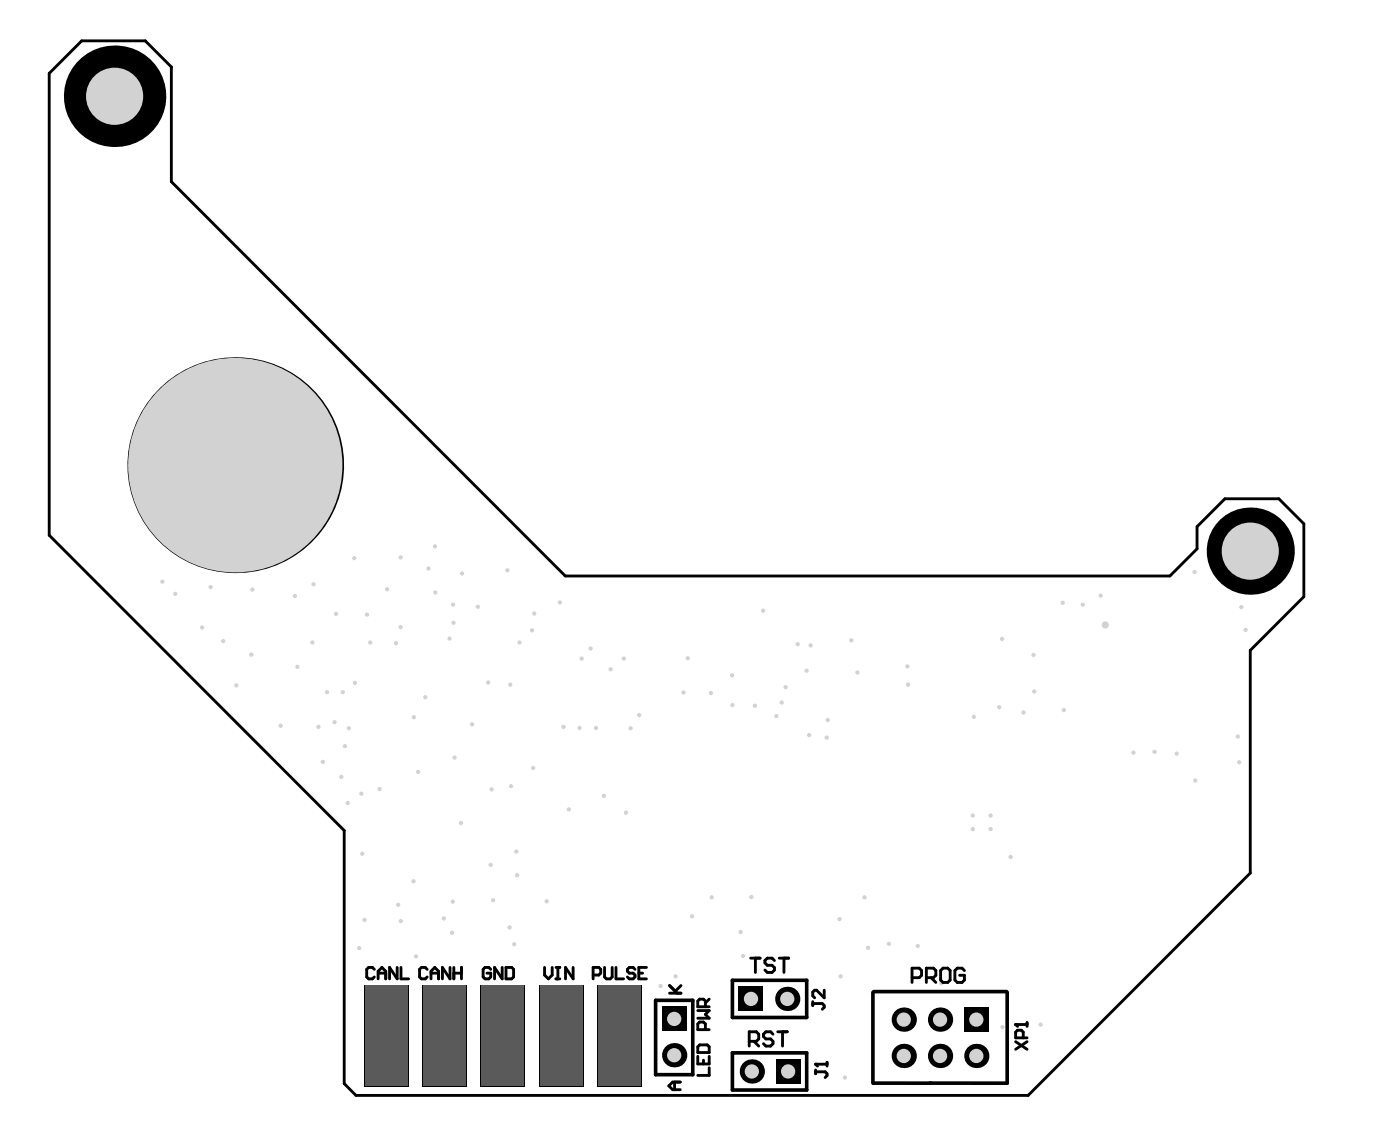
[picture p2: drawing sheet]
<svg xmlns="http://www.w3.org/2000/svg" width="326mm" height="263mm" viewBox="0 0 326 263" stroke-linecap="round" stroke-linejoin="round" font-family="sans-serif">
<path d="M19 9.5h14.9l6 6.1v26.7l91.9 91.8h140.9l6.3-6.3v-5.1l6.5-6.5h12.6l5.8 5.8v17l-12.5 12.5v51.8l-51.8 51.8h-156.6l-2.8-2.7v-59l-68.7-68.7v-107.6z" fill="none" stroke="#000" stroke-width=".67"/>
<g fill="#d2d2d2">
<circle cx="172.6" cy="217.1" r=".5"/>
<circle cx="161.3" cy="213.4" r=".5"/>
<circle cx="175.1" cy="208.9" r=".5"/>
<circle cx="165.9" cy="209" r=".5"/>
<circle cx="230.9" cy="189.9" r=".5"/>
<circle cx="226.7" cy="189.9" r=".5"/>
<circle cx="230.9" cy="193.1" r=".5"/>
<circle cx="226.7" cy="193.1" r=".5"/>
<circle cx="213.9" cy="220.3" r=".5"/>
<circle cx="235.6" cy="199.6" r=".5"/>
<circle cx="278.6" cy="181.8" r=".5"/>
<circle cx="196.9" cy="251" r=".5"/>
<circle cx="93.4" cy="214.5" r=".5"/>
<circle cx="52" cy="149.3" r=".5"/>
<circle cx="58.6" cy="152.5" r=".5"/>
<circle cx="211.5" cy="155.2" r=".5"/>
<circle cx="188.9" cy="150.3" r=".5"/>
<circle cx="211.7" cy="159.5" r=".5"/>
<circle cx="185.9" cy="150" r=".5"/>
<circle cx="240.9" cy="152.5" r=".5"/>
<circle cx="81.3" cy="169.6" r=".5"/>
<circle cx="119.1" cy="183.1" r=".5"/>
<circle cx="118.9" cy="159.5" r=".5"/>
<circle cx="177.9" cy="142.2" r=".5"/>
<circle cx="247.7" cy="140.4" r=".5"/>
<circle cx="124.3" cy="178.9" r=".5"/>
<circle cx="257.6" cy="145.6" r=".83"/>
<circle cx="198.4" cy="149.1" r=".5"/>
<circle cx="183.1" cy="160" r=".5"/>
<circle cx="188" cy="156.2" r=".5"/>
<circle cx="182.2" cy="163.6" r=".5"/>
<circle cx="137.7" cy="151" r=".5"/>
<circle cx="135.6" cy="153.4" r=".5"/>
<circle cx="188.6" cy="171.2" r=".5"/>
<circle cx="176" cy="164.4" r=".5"/>
<circle cx="233.6" cy="239.2" r=".5"/>
<circle cx="181" cy="166.8" r=".5"/>
<circle cx="192.7" cy="171.8" r=".5"/>
<circle cx="92.3" cy="149.8" r=".5"/>
<circle cx="104.8" cy="148.7" r=".5"/>
<circle cx="105.7" cy="145.1" r=".5"/>
<circle cx="105.6" cy="140.8" r=".5"/>
<circle cx="93.4" cy="146.1" r=".5"/>
<circle cx="99.9" cy="132.4" r=".5"/>
<circle cx="111.4" cy="141.3" r=".5"/>
<circle cx="170.7" cy="164.2" r=".5"/>
<circle cx="83.7" cy="220.8" r=".5"/>
<circle cx="103.5" cy="213.9" r=".5"/>
<circle cx="105.4" cy="217.2" r=".5"/>
<circle cx="199.9" cy="156.6" r=".5"/>
<circle cx="107.4" cy="191.7" r=".5"/>
<circle cx="145.4" cy="153.4" r=".5"/>
<circle cx="142.3" cy="155.9" r=".5"/>
<circle cx="107.7" cy="133.6" r=".5"/>
<circle cx="121.1" cy="149.6" r=".5"/>
<circle cx="124" cy="146.8" r=".5"/>
<circle cx="93.4" cy="129.8" r=".5"/>
<circle cx="78" cy="168.2" r=".5"/>
<circle cx="79.9" cy="161.2" r=".5"/>
<circle cx="82.7" cy="159" r=".5"/>
<circle cx="85.6" cy="143.1" r=".5"/>
<circle cx="78.3" cy="143" r=".5"/>
<circle cx="76.2" cy="161.2" r=".5"/>
<circle cx="74.2" cy="169.3" r=".5"/>
<circle cx="75.2" cy="177.4" r=".5"/>
<circle cx="79.6" cy="180.9" r=".5"/>
<circle cx="88.5" cy="183.8" r=".5"/>
<circle cx="84.2" cy="184.9" r=".5"/>
<circle cx="81.1" cy="187" r=".5"/>
<circle cx="120.4" cy="198.3" r=".5"/>
<circle cx="114.4" cy="201.4" r=".5"/>
<circle cx="114.9" cy="209.7" r=".5"/>
<circle cx="120.5" cy="203.8" r=".5"/>
<circle cx="127.4" cy="209.9" r=".5"/>
<circle cx="192.9" cy="167.7" r=".5"/>
<circle cx="227" cy="167" r=".5"/>
<circle cx="238.6" cy="166" r=".5"/>
<circle cx="232.9" cy="164.7" r=".5"/>
<circle cx="256.5" cy="138.7" r=".5"/>
<circle cx="252.4" cy="140.8" r=".5"/>
<circle cx="233.6" cy="148.8" r=".5"/>
<circle cx="248" cy="165.4" r=".5"/>
<circle cx="241.1" cy="161" r=".5"/>
<circle cx="269.1" cy="175.1" r=".5"/>
<circle cx="264.2" cy="175.3" r=".5"/>
<circle cx="274.3" cy="175.5" r=".5"/>
<circle cx="288.8" cy="177.5" r=".5"/>
<circle cx="288.5" cy="171.5" r=".5"/>
<circle cx="290.3" cy="146.7" r=".5"/>
<circle cx="289.3" cy="141.4" r=".5"/>
<circle cx="278.4" cy="133.2" r=".5"/>
<circle cx="82.6" cy="130" r=".5"/>
<circle cx="101.4" cy="127.2" r=".5"/>
<circle cx="73.1" cy="136.1" r=".5"/>
<circle cx="68.7" cy="138.8" r=".5"/>
<circle cx="58.8" cy="137.3" r=".5"/>
<circle cx="49.1" cy="136.7" r=".5"/>
<circle cx="40.9" cy="138.3" r=".5"/>
<circle cx="47.1" cy="146.1" r=".5"/>
<circle cx="72.8" cy="149.6" r=".5"/>
<circle cx="69.3" cy="155.3" r=".5"/>
<circle cx="65.4" cy="169" r=".5"/>
<circle cx="55.1" cy="159.6" r=".5"/>
<circle cx="80.4" cy="173.8" r=".5"/>
<circle cx="97.5" cy="179.8" r=".5"/>
<circle cx="110" cy="168.7" r=".5"/>
<circle cx="114.6" cy="183.9" r=".5"/>
<circle cx="90.2" cy="137.2" r=".5"/>
<circle cx="124.5" cy="142.9" r=".5"/>
<circle cx="160.3" cy="153.3" r=".5"/>
<circle cx="159.3" cy="161.3" r=".5"/>
<circle cx="165.7" cy="161.4" r=".5"/>
<circle cx="170.6" cy="157.3" r=".5"/>
<circle cx="131.3" cy="169.3" r=".5"/>
<circle cx="135.1" cy="169.5" r=".5"/>
<circle cx="138.9" cy="169.5" r=".5"/>
<circle cx="147" cy="169.6" r=".5"/>
<circle cx="149" cy="166.5" r=".5"/>
<circle cx="145.9" cy="189.3" r=".5"/>
<circle cx="140.7" cy="185.4" r=".5"/>
<circle cx="132.6" cy="188.5" r=".5"/>
<circle cx="207.2" cy="219.8" r=".5"/>
<circle cx="201.5" cy="209" r=".5"/>
<circle cx="202.3" cy="220.7" r=".5"/>
<circle cx="242.6" cy="238.6" r=".5"/>
<circle cx="101.5" cy="138" r=".5"/>
<circle cx="130.5" cy="140.3" r=".5"/>
<circle cx="118.3" cy="132.8" r=".5"/>
<circle cx="195.7" cy="214.1" r=".5"/>
<circle cx="173.2" cy="222.6" r=".5"/>
<circle cx="119.9" cy="219.9" r=".5"/>
<circle cx="105.5" cy="210" r=".5"/>
<circle cx="118.8" cy="216" r=".5"/>
<circle cx="154" cy="229.6" r=".5"/>
<circle cx="157.5" cy="227.4" r=".5"/>
<circle cx="195.9" cy="227.4" r=".5"/>
<circle cx="219.4" cy="229" r=".5"/>
<circle cx="96.5" cy="167" r=".5"/>
<circle cx="106" cy="176.4" r=".5"/>
<circle cx="86.3" cy="149.6" r=".5"/>
<circle cx="113.8" cy="159" r=".5"/>
<circle cx="37.9" cy="135.5" r=".5"/>
<circle cx="99.1" cy="162.4" r=".5"/>
<circle cx="96.4" cy="205.2" r=".5"/>
<circle cx="84.4" cy="198.8" r=".5"/>
<circle cx="85" cy="214.2" r=".5"/>
<circle cx="92.8" cy="210.7" r=".5"/>
<circle cx="97" cy="222.7" r=".5"/>
</g>
<circle cx="227.6" cy="245.9" r="2.83" fill="#000"/>
<circle cx="227.6" cy="245.9" r="1.67" fill="#d2d2d2"/>
<path d="M224.7 234.6h5.7v5.7h-5.7z" fill-rule="evenodd" fill="#000"/>
<circle cx="227.6" cy="237.5" r="1.67" fill="#d2d2d2"/>
<circle cx="183.5" cy="232.6" r="2.83" fill="#000"/>
<circle cx="183.5" cy="232.6" r="1.67" fill="#d2d2d2"/>
<path d="M172.2 229.8h5.7v5.7h-5.7z" fill-rule="evenodd" fill="#000"/>
<circle cx="175" cy="232.6" r="1.67" fill="#d2d2d2"/>
<circle cx="219.1" cy="245.9" r="2.83" fill="#000"/>
<circle cx="219.1" cy="245.9" r="1.67" fill="#d2d2d2"/>
<circle cx="219.1" cy="237.5" r="2.83" fill="#000"/>
<circle cx="219.1" cy="237.5" r="1.67" fill="#d2d2d2"/>
<circle cx="210.7" cy="245.9" r="2.83" fill="#000"/>
<circle cx="210.7" cy="245.9" r="1.67" fill="#d2d2d2"/>
<circle cx="210.7" cy="237.5" r="2.83" fill="#000"/>
<circle cx="210.7" cy="237.5" r="1.67" fill="#d2d2d2"/>
<circle cx="175.2" cy="249.5" r="2.83" fill="#000"/>
<circle cx="175.2" cy="249.5" r="1.67" fill="#d2d2d2"/>
<path d="M180.9 246.7h5.6v5.7h-5.6z" fill-rule="evenodd" fill="#000"/>
<circle cx="183.7" cy="249.5" r="1.67" fill="#d2d2d2"/>
<path d="M139.2 242.6h10.4v10.4h-10.4z" fill-rule="evenodd" fill="#000"/>
<circle cx="144.4" cy="247.8" r="4.2" fill="#d2d2d2"/>
<path d="M112 242.6h10.4v10.4h-10.4z" fill-rule="evenodd" fill="#000"/>
<circle cx="117.2" cy="247.8" r="4.2" fill="#d2d2d2"/>
<path d="M85 242.6h10.3v10.4h-10.3z" fill-rule="evenodd" fill="#000"/>
<circle cx="90.1" cy="247.8" r="4.2" fill="#d2d2d2"/>
<circle cx="157.1" cy="245.8" r="2.83" fill="#000"/>
<circle cx="157.1" cy="245.8" r="1.67" fill="#d2d2d2"/>
<path d="M154.3 234.5h5.7v5.6h-5.7z" fill-rule="evenodd" fill="#000"/>
<circle cx="157.1" cy="237.3" r="1.67" fill="#d2d2d2"/>
<path d="M125.8 242.6h10.3v10.4h-10.3z" fill-rule="evenodd" fill="#000"/>
<circle cx="130.9" cy="247.8" r="4.2" fill="#d2d2d2"/>
<path d="M98.5 242.6h10.3v10.4h-10.3z" fill-rule="evenodd" fill="#000"/>
<circle cx="103.6" cy="247.8" r="4.2" fill="#d2d2d2"/>
<circle cx="26.7" cy="22.4" r="11.8" fill="#000"/>
<circle cx="26.7" cy="22.4" r="6.7" fill="#d2d2d2"/>
<circle cx="291.4" cy="128.4" r="10.2" fill="#000"/>
<circle cx="291.4" cy="128.4" r="6.7" fill="#d2d2d2"/>
<circle cx="54.8" cy="108.3" r="25.1" fill="#000"/>
<circle cx="54.8" cy="108.3" r="25" fill="#d2d2d2"/>
<g fill="#000">
<path d="M85 229.4h10.3v23.6h-10.3z" fill-rule="evenodd"/>
<path d="M98.5 229.4h10.3v23.6h-10.3z" fill-rule="evenodd"/>
<path d="M112 229.4h10.4v23.6h-10.4z" fill-rule="evenodd"/>
<path d="M125.8 229.4h10.3v23.6h-10.3z" fill-rule="evenodd"/>
<path d="M139.2 229.4h10.4v23.6h-10.4z" fill-rule="evenodd"/>
</g>
<path d="M152.8 233h8.7v17.3h-8.7zM170.7 228.3h17.3v8.7h-17.3zM203.5 231.1v21.2M203.7 230.9h30.9M234.8 231.1v21.2h-31.1M170.7 245.2h17.3v8.7h-17.3z" fill="none" stroke="#000" stroke-width=".85"/>
<g fill="none" stroke="#000" stroke-width=".67">
<path d="M87.2 225.8l-.4-.5h-.9l-.4 .5v1.7l.4 .5h.9l.4-.5M88.1 226.6h1.8M88.1 228v-1.8l.9-.9 .9 .9v1.8M92.6 225.3v2.7l-1.8-2.7v2.7M93.5 225.3v2.7h1.7M99.6 225.8l-.5-.5h-.9l-.4 .5v1.7l.4 .5h.9l.5-.5M100.5 226.6h1.7M100.5 228v-1.8l.8-.9 .9 .9v1.8M104.9 225.3v2.7l-1.8-2.7v2.7M105.8 226.6h1.8M105.8 225.3v2.7M107.6 225.3v2.7"/>
<path d="M114.4 225.8l-.5-.5h-.8l-.5 .5v1.7l.5 .5h.8l.5-.5v-.9h-.9M117 225.3v2.7l-1.7-2.7v2.7M117.9 225.3h1.4l.4 .5v1.7l-.4 .5h-1.4zM126.9 225.3v1.8l.9 .9 .9-.9v-1.8M129.6 225.3h.9M129.6 228h.9M130 225.3v2.7M133.6 225.3v2.7l-1.8-2.7v2.7M138.2 227.1h1.4l.4-.5v-.8l-.4-.5h-1.4v2.7M140.9 225.3v2.2l.5 .5h.8l.5-.5v-2.2M143.6 225.3v2.7h1.8M148 225.8l-.4-.5h-.9l-.5 .5v.4l.5 .4h.9l.4 .5v.4l-.4 .5h-.9l-.5-.5"/>
<path d="M148.9 226.6h.9M150.7 225.3h-1.8v2.7h1.8M156.1 231.3h2.6M156.1 229.5l1.7 1.8M158.7 229.5l-1.3 1.4M162.6 235.4h2.7l-.9 .9 .9 .8h-2.7M164.4 234.5v-1.4l-.4-.4h-.9l-.5 .4v1.4h2.7M164.4 239.8v-1.3l-.4-.5h-.9l-.5 .5v1.3h2.7M165.3 232.7l-.9 .9M175 223.1h2.2M176.1 223.1v3.4M180.5 223.7l-.5-.6h-1.2l-.5 .6v.6l.5 .5h1.2l.5 .6v.5l-.5 .6h-1.2l-.5-.6"/>
<path d="M181.6 223.1h2.2M182.7 223.1v3.4M189.4 233.3v.9M189.4 233.7h2.3l.4 .5v.4l-.4 .5M192.1 230.6v1.8l-1.8-1.8h-.4l-.5 .5v.8l.5 .5M212.6 227.7h1.7l.5-.6v-1.1l-.5-.5h-1.7v3.3M215.9 227.7h1.7l.5-.6v-1.1l-.5-.5h-1.7v3.3M217 227.7l1.1 1.1M219.8 225.5h1.1l.6 .5v2.3l-.6 .5h-1.1l-.6-.5v-2.3zM224.8 226l-.6-.5h-1.1l-.5 .5v2.3l.5 .5h1.1l.6-.5v-1.2h-1.1M239.4 238.6h-2.7l.5 .5M239.4 238.2v.9"/>
<path d="M157.2 252v1.8M158.6 252h-1.8l-.9 .9 .9 .9h1.8M162.6 246v1.8h2.7v-1.8M163.1 243.4h1.8l.4 .4v1.3h-2.7v-1.3zM164 246.9v.9M165.3 248.7v1.8h-2.7M174.6 242.5h1.7l.5-.5v-1.1l-.5-.6h-1.7v3.3M175.7 242.5l1.1 1.1M180.2 240.9l-.6-.6h-1.1l-.5 .6v.5l.5 .6h1.1l.6 .5v.6l-.6 .5h-1.1l-.5-.5M181.3 240.3h2.2M182.4 240.3v3.3M190.1 249.2v.9"/>
<path d="M190.1 249.6h2.2l.5 .5v.4l-.5 .5M192.8 247.4v.9M192.8 247.8h-2.7l.5 .5M236.7 242.6l2.7 1.8M238.5 241.7v-1.3l-.4-.5h-.9l-.5 .5v1.3h2.7M239.4 242.6l-2.7 1.8"/>
</g>
<g fill="#000">
<circle cx="236.7" cy="238.6" r=".33"/>
<circle cx="190.1" cy="247.8" r=".33"/>
<circle cx="227.6" cy="245.9" r="2.66"/>
</g>
<circle cx="227.6" cy="245.9" r="1.67" fill="#d2d2d2"/>
<path d="M224.9 234.8h5.3v5.3h-5.3z" fill-rule="evenodd" fill="#000"/>
<circle cx="227.6" cy="237.5" r="1.67" fill="#d2d2d2"/>
<circle cx="183.5" cy="232.6" r="2.66" fill="#000"/>
<circle cx="183.5" cy="232.6" r="1.67" fill="#d2d2d2"/>
<path d="M172.4 230h5.3v5.3h-5.3z" fill-rule="evenodd" fill="#000"/>
<circle cx="175" cy="232.6" r="1.67" fill="#d2d2d2"/>
<circle cx="219.1" cy="245.9" r="2.66" fill="#000"/>
<circle cx="219.1" cy="245.9" r="1.67" fill="#d2d2d2"/>
<circle cx="219.1" cy="237.5" r="2.66" fill="#000"/>
<circle cx="219.1" cy="237.5" r="1.67" fill="#d2d2d2"/>
<circle cx="210.7" cy="245.9" r="2.66" fill="#000"/>
<circle cx="210.7" cy="245.9" r="1.67" fill="#d2d2d2"/>
<circle cx="210.7" cy="237.5" r="2.66" fill="#000"/>
<circle cx="210.7" cy="237.5" r="1.67" fill="#d2d2d2"/>
<circle cx="175.2" cy="249.5" r="2.66" fill="#000"/>
<circle cx="175.2" cy="249.5" r="1.67" fill="#d2d2d2"/>
<path d="M181 246.9h5.4v5.3h-5.4z" fill-rule="evenodd" fill="#000"/>
<circle cx="183.7" cy="249.5" r="1.67" fill="#d2d2d2"/>
<circle cx="157.1" cy="245.8" r="2.66" fill="#000"/>
<circle cx="157.1" cy="245.8" r="1.67" fill="#d2d2d2"/>
<path d="M154.5 234.6h5.3v5.4h-5.3z" fill-rule="evenodd" fill="#000"/>
<circle cx="157.1" cy="237.3" r="1.67" fill="#d2d2d2"/>
<g fill="#5a5a5a">
<path d="M139.4 229.6h10v23.3h-10z" fill-rule="evenodd"/>
<path d="M112.2 229.6h10v23.3h-10z" fill-rule="evenodd"/>
<path d="M85.1 229.6h10v23.3h-10z" fill-rule="evenodd"/>
<path d="M125.9 229.6h10v23.3h-10z" fill-rule="evenodd"/>
<path d="M98.6 229.6h10v23.3h-10z" fill-rule="evenodd"/>
</g>
</svg>
